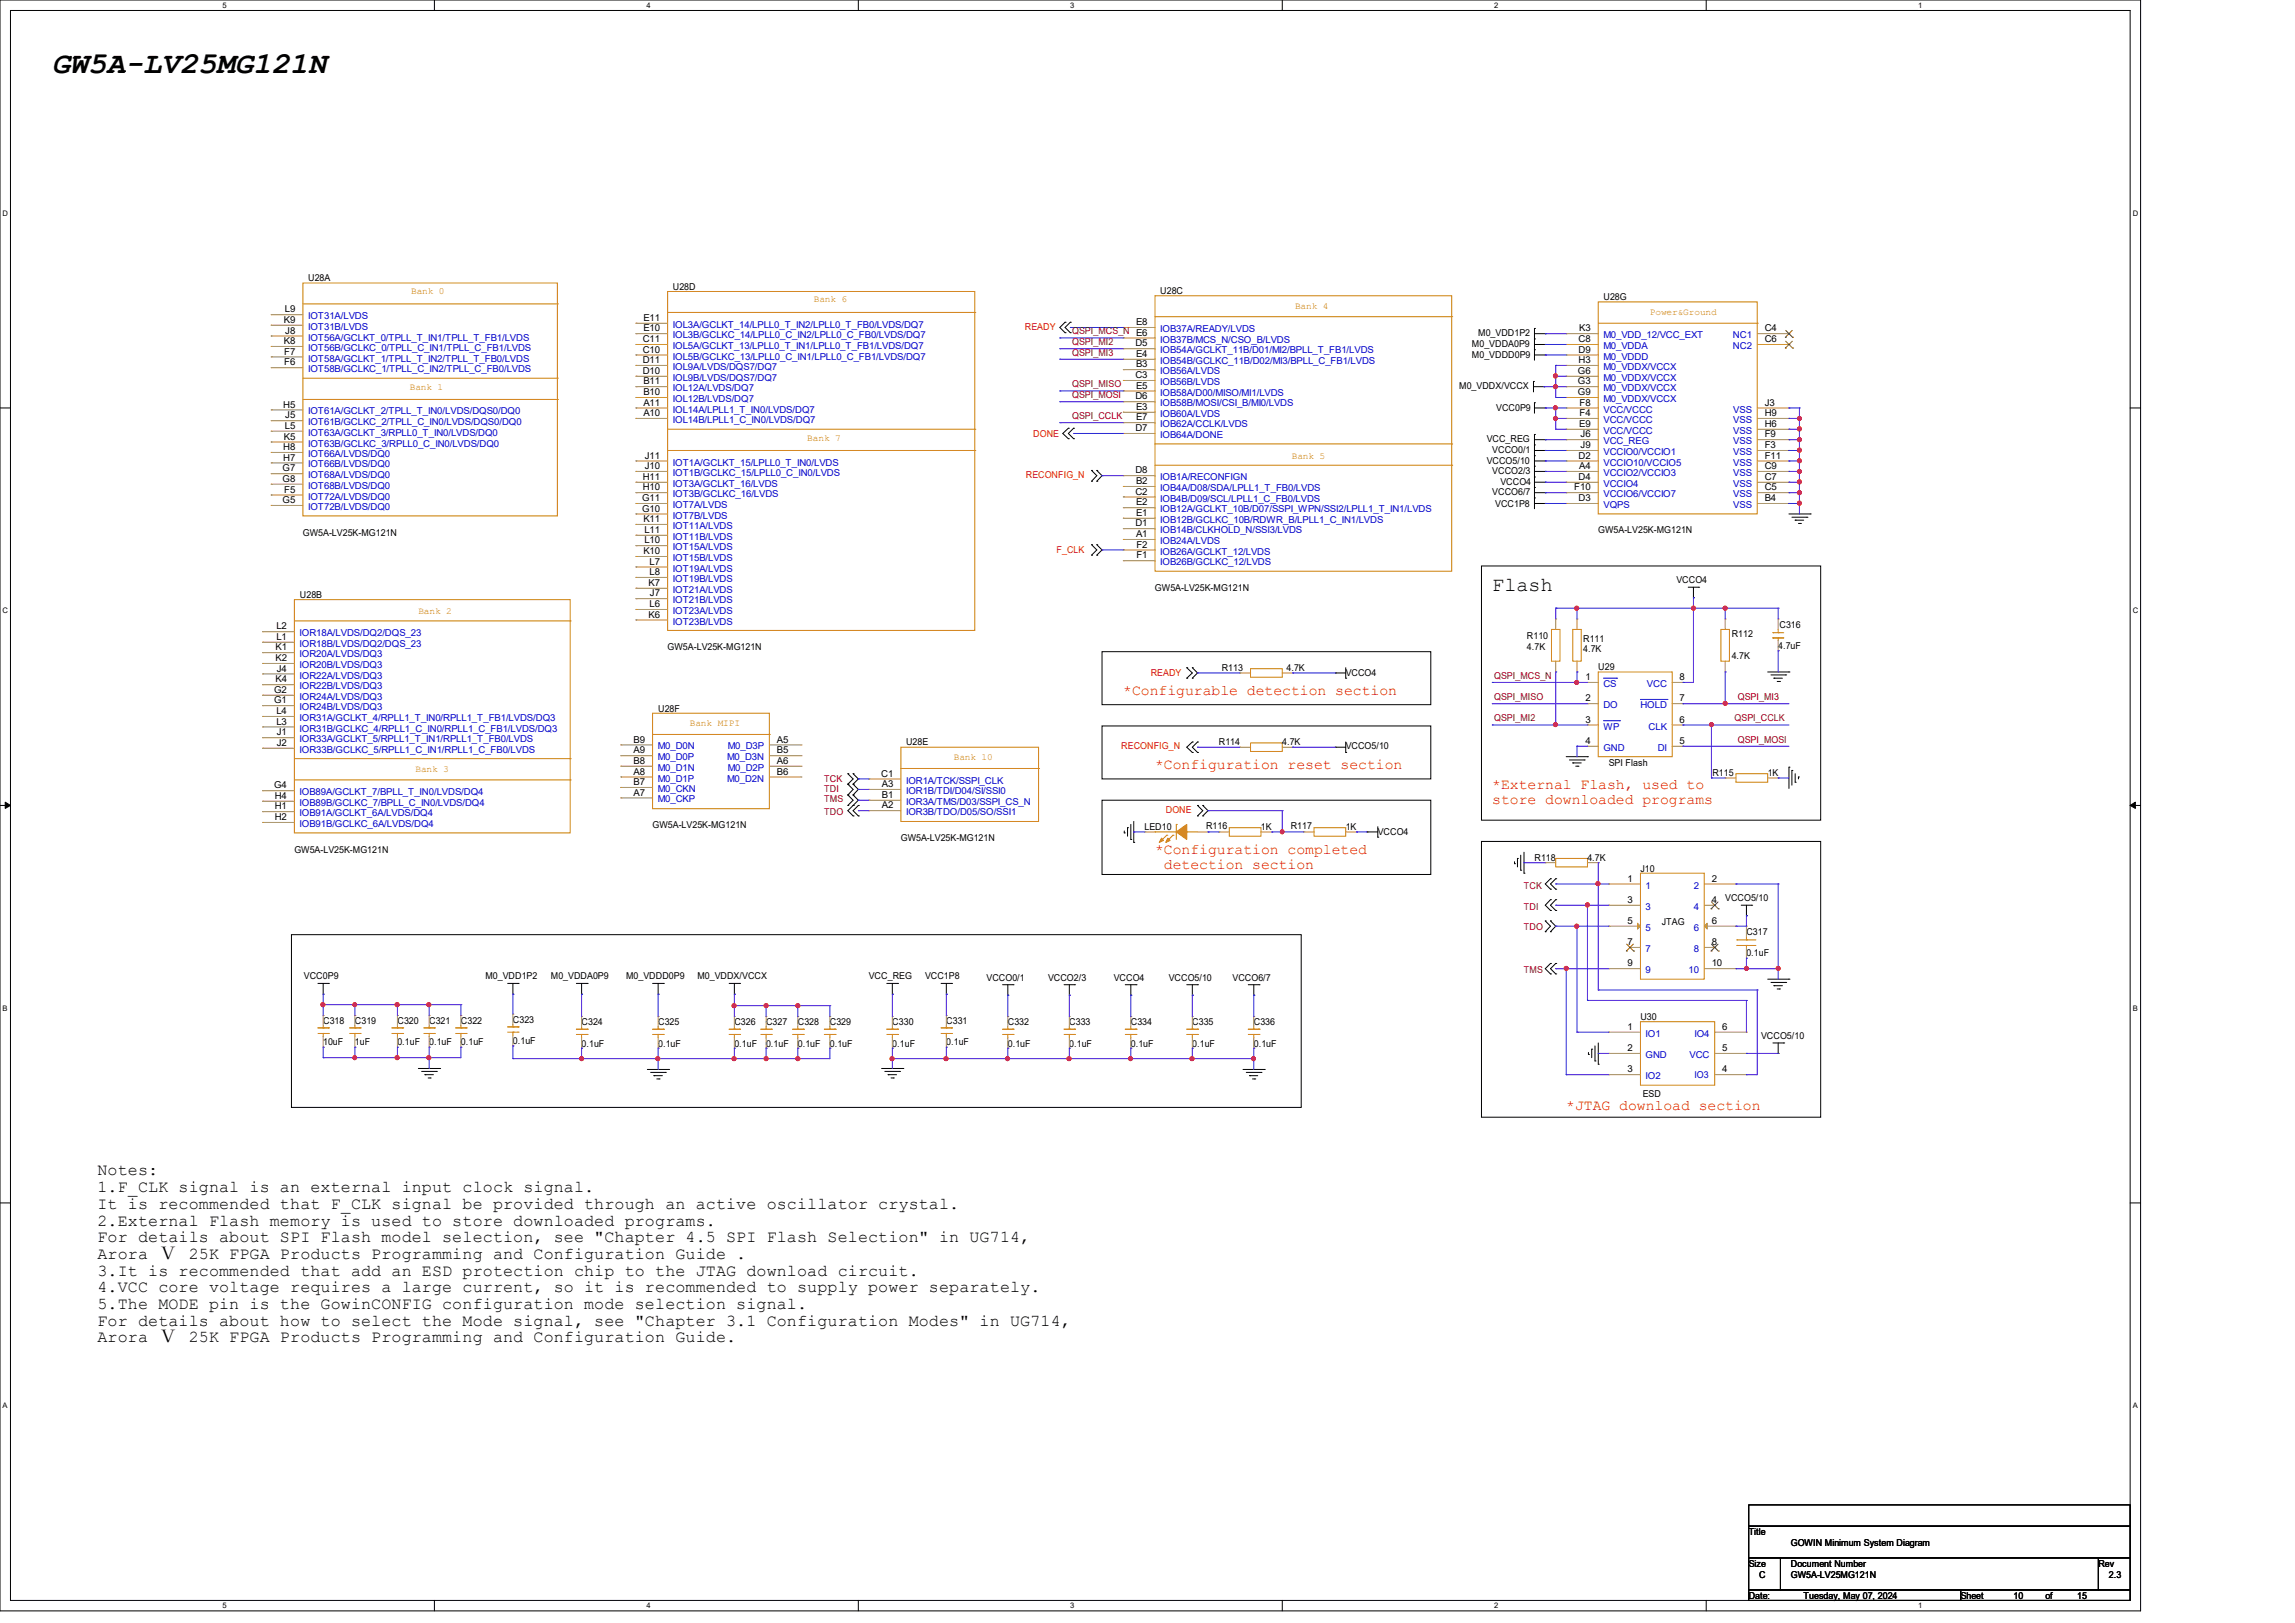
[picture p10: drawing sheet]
<svg xmlns="http://www.w3.org/2000/svg" width="297mm" height="210mm" viewBox="0 0 297 210" stroke-linecap="round" stroke-linejoin="round" font-family="sans-serif">
<defs><g id="words">
<text font-size="3.9" x="6.7" y="9.5">GW5A-LV25MG121N</text>
<text font-size="2.6" x="193.1" y="76.4">Flash</text>
<g font-size="2.2">
<text x="12.6" y="152.1">Notes:</text>
<text x="12.6" y="154.3">1.F_CLK signal is an external input clock signal.</text>
<text x="12.6" y="156.4">It is recommended that F_CLK signal be provided through an active oscillator crystal.</text>
<text x="12.6" y="158.6">2.External Flash memory is used to store downloaded programs.</text>
<text x="12.6" y="160.7">For details about SPI Flash model selection, see &quot;Chapter 4.5 SPI Flash Selection&quot; in UG714,</text>
<text x="12.6" y="162.9">Arora Ⅴ 25K FPGA Products Programming and Configuration Guide .</text>
<text x="12.6" y="165.1">3.It is recommended that add an ESD protection chip to the JTAG download circuit.</text>
<text x="12.6" y="167.2">4.VCC core voltage requires a large current, so it is recommended to supply power separately.</text>
<text x="12.6" y="169.4">5.The MODE pin is the GowinCONFIG configuration mode selection signal.</text>
<text x="12.6" y="171.5">For details about how to select the Mode signal, see &quot;Chapter 3.1 Configuration Modes&quot; in UG714,</text>
<text x="12.6" y="173.7">Arora Ⅴ 25K FPGA Products Programming and Configuration Guide.</text>
</g>
<g font-size="1.9" fill="#f00">
<text x="145.4" y="89.9">*Configurable detection section</text>
<text x="149.5" y="99.5">*Configuration reset section</text>
<text x="193.1" y="102.2">*External Flash, used to</text>
<text x="193.1" y="104.1">store downloaded programs</text>
<text x="149.5" y="110.5">*Configuration completed</text>
<text x="150.6" y="112.4">detection section</text>
<text x="202.7" y="143.7">*JTAG download section</text>
</g>
<g font-size="1.2">
<text x="36.7" y="41.8">K9</text>
<text x="36.9" y="40.4">L9</text>
<text x="39.9" y="36.4">U28A</text>
<text x="83.3" y="41.5">E11</text>
<text x="87.1" y="37.5">U28D</text>
<text x="150.2" y="38">U28C</text>
<text x="207.5" y="38.9">U28G</text>
<text x="36.7" y="44.5">K8</text>
<text x="36.8" y="45.9">F7</text>
<text x="36.8" y="47.3">F6</text>
<text x="36.9" y="43.2">J8</text>
<text x="83.2" y="44.3">C11</text>
<text x="83.2" y="45.6">C10</text>
<text x="83.2" y="47">D11</text>
<text x="83.3" y="42.9">E10</text>
<text x="146.9" y="44.8">D5</text>
<text x="147" y="42.1">E8</text>
<text x="147" y="46.2">E4</text>
<text x="147" y="47.5">B3</text>
<text x="190.5" y="44.9">M0_VDDA0P9</text>
<text x="190.5" y="46.3">M0_VDDD0P9</text>
<text x="191.3" y="43.5">M0_VDD1P2</text>
<text x="204.3" y="44.3">C8</text>
<text x="204.3" y="45.6">D9</text>
<text x="204.3" y="47">H3</text>
<text x="204.4" y="42.9">K3</text>
<text x="228.4" y="42.9">C4</text>
<text x="228.4" y="44.3">C6</text>
<text x="36.7" y="52.7">H5</text>
<text x="83.2" y="48.4">D10</text>
<text x="83.3" y="49.7">B11</text>
<text x="83.3" y="51.1">B10</text>
<text x="83.3" y="52.5">A11</text>
<text x="83.3" y="53.8">A10</text>
<text x="146.9" y="48.9">C3</text>
<text x="146.9" y="51.7">D6</text>
<text x="147" y="50.3">E5</text>
<text x="147" y="53">E3</text>
<text x="188.8" y="50.4">M0_VDDX/VCCX</text>
<text x="193.6" y="53.1">VCC0P9</text>
<text x="204.2" y="48.4">G6</text>
<text x="204.2" y="49.7">G3</text>
<text x="204.2" y="51.1">G9</text>
<text x="204.4" y="52.5">F8</text>
<text x="204.4" y="53.8">F4</text>
<text x="228.4" y="53.8">H9</text>
<text x="228.4" y="52.5">J3</text>
<text x="36.7" y="58.2">H8</text>
<text x="36.7" y="59.6">H7</text>
<text x="36.7" y="56.9">K5</text>
<text x="36.9" y="55.5">L5</text>
<text x="36.9" y="54.1">J5</text>
<text x="83.4" y="59.4">J11</text>
<text x="146.9" y="55.8">D7</text>
<text x="147" y="54.4">E7</text>
<text x="192.4" y="57.2">VCC_REG</text>
<text x="192.4" y="60">VCCO5/10</text>
<text x="193.1" y="58.6">VCCO0/1</text>
<text x="204.3" y="59.4">D2</text>
<text x="204.4" y="55.2">E9</text>
<text x="204.5" y="56.6">J6</text>
<text x="204.5" y="58">J9</text>
<text x="228.4" y="59.4">F11</text>
<text x="228.4" y="58">F3</text>
<text x="228.4" y="56.6">F9</text>
<text x="228.4" y="55.2">H6</text>
<text x="36.6" y="61">G7</text>
<text x="36.6" y="62.4">G8</text>
<text x="36.6" y="65.1">G5</text>
<text x="36.8" y="63.8">F5</text>
<text x="83.1" y="64.9">G11</text>
<text x="83.2" y="62.1">H11</text>
<text x="83.2" y="63.5">H10</text>
<text x="83.4" y="60.7">J10</text>
<text x="146.9" y="61.3">D8</text>
<text x="146.9" y="64">C2</text>
<text x="147" y="62.7">B2</text>
<text x="147" y="65.4">E2</text>
<text x="193.1" y="61.3">VCCO2/3</text>
<text x="193.1" y="64.1">VCCO6/7</text>
<text x="193.5" y="65.6">VCC1P8</text>
<text x="194.2" y="62.7">VCCO4</text>
<text x="203.7" y="63.5">F10</text>
<text x="204.3" y="62.1">D4</text>
<text x="204.3" y="64.9">D3</text>
<text x="204.4" y="60.7">A4</text>
<text x="228.4" y="64.9">B4</text>
<text x="228.4" y="63.5">C5</text>
<text x="228.4" y="62.1">C7</text>
<text x="228.4" y="60.7">C9</text>
<text x="39.2" y="69.3">GW5A-LV25K-MG121N</text>
<text x="83.1" y="66.2">G10</text>
<text x="83.3" y="67.6">K11</text>
<text x="83.3" y="71.7">K10</text>
<text x="83.4" y="69">L11</text>
<text x="83.4" y="70.3">L10</text>
<text x="146.9" y="68.1">D1</text>
<text x="147" y="66.8">E1</text>
<text x="147" y="69.5">A1</text>
<text x="147.1" y="70.9">F2</text>
<text x="206.8" y="69">GW5A-LV25K-MG121N</text>
<text x="38.8" y="77.4">U28B</text>
<text x="83.9" y="75.8">K7</text>
<text x="84.1" y="73.1">L7</text>
<text x="84.1" y="74.4">L8</text>
<text x="84.1" y="77.2">J7</text>
<text x="147.1" y="72.3">F1</text>
<text x="149.5" y="76.4">GW5A-LV25K-MG121N</text>
<text x="217" y="75.5">VCCO4</text>
<text x="35.8" y="81.4">L2</text>
<text x="35.8" y="82.8">L1</text>
<text x="83.9" y="79.9">K6</text>
<text x="84.1" y="78.6">L6</text>
<text x="197.6" y="82.7">R110</text>
<text x="204.9" y="83">R111</text>
<text x="224.1" y="82.5">R112</text>
<text x="230.1" y="84">4.7uF</text>
<text x="230.3" y="81.2">C316</text>
<text x="35.5" y="89.7">G2</text>
<text x="35.6" y="84.2">K1</text>
<text x="35.6" y="85.6">K2</text>
<text x="35.6" y="88.3">K4</text>
<text x="35.8" y="86.9">J4</text>
<text x="86.4" y="84.1">GW5A-LV25K-MG121N</text>
<text x="158.1" y="86.9">R113</text>
<text x="166.5" y="86.9">4.7K</text>
<text x="174.2" y="87.4">VCCO4</text>
<text x="197.6" y="84.1">4.7K</text>
<text x="204.9" y="84.4">4.7K</text>
<text x="205.2" y="88">1</text>
<text x="206.8" y="86.7">U29</text>
<text x="217.4" y="88">8</text>
<text x="224.1" y="85.2">4.7K</text>
<text x="35.5" y="91">G1</text>
<text x="35.8" y="92.4">L4</text>
<text x="35.8" y="93.8">L3</text>
<text x="35.8" y="95.2">J1</text>
<text x="85.2" y="92.1">U28F</text>
<text x="205.2" y="90.8">2</text>
<text x="205.2" y="93.5">3</text>
<text x="217.4" y="93.5">6</text>
<text x="217.4" y="90.8">7</text>
<text x="35.8" y="96.5">J2</text>
<text x="82" y="101.6">B7</text>
<text x="82" y="96.1">B9</text>
<text x="82" y="97.5">A9</text>
<text x="82" y="98.8">B8</text>
<text x="82" y="100.2">A8</text>
<text x="100.5" y="100.2">B6</text>
<text x="100.5" y="98.8">A6</text>
<text x="100.5" y="97.5">B5</text>
<text x="100.5" y="96.1">A5</text>
<text x="114" y="100.5">C1</text>
<text x="114.1" y="101.9">A3</text>
<text x="117.3" y="96.4">U28E</text>
<text x="157.7" y="96.4">R114</text>
<text x="165.9" y="96.4">4.7K</text>
<text x="174.2" y="97">VCCO5/10</text>
<text x="205.2" y="96.3">4</text>
<text x="208.2" y="99.1">SPI Flash</text>
<text x="217.4" y="96.3">5</text>
<text x="221.6" y="100.4">R115</text>
<text x="228.8" y="100.4">1K</text>
<text x="35.5" y="102">G4</text>
<text x="35.6" y="103.4">H4</text>
<text x="35.6" y="104.7">H1</text>
<text x="35.6" y="106.1">H2</text>
<text x="82" y="103">A7</text>
<text x="84.5" y="107.1">GW5A-LV25K-MG121N</text>
<text x="114.1" y="103.2">B1</text>
<text x="114.1" y="104.6">A2</text>
<text x="148.1" y="107.4">LED10</text>
<text x="156.1" y="107.3">R116</text>
<text x="163.2" y="107.4">1K</text>
<text x="167" y="107.3">R117</text>
<text x="174.2" y="107.4">1K</text>
<text x="178.3" y="108">VCCO4</text>
<text x="38.1" y="110.3">GW5A-LV25K-MG121N</text>
<text x="116.6" y="108.8">GW5A-LV25K-MG121N</text>
<text x="198.6" y="111.4">R118</text>
<text x="205.4" y="111.4">4.7K</text>
<text x="212.3" y="112.8">J10</text>
<text x="210.6" y="114.1">1</text>
<text x="210.6" y="116.8">3</text>
<text x="210.6" y="119.5">5</text>
<text x="215" y="119.6">JTAG</text>
<text x="221.5" y="114.1">2</text>
<text x="221.5" y="116.8">4</text>
<text x="221.5" y="119.5">6</text>
<text x="223.3" y="116.6">VCCO5/10</text>
<text x="210.6" y="122.3">7</text>
<text x="210.6" y="125.1">9</text>
<text x="221.5" y="122.3">8</text>
<text x="221.5" y="125.1">10</text>
<text x="226" y="121">C317</text>
<text x="226" y="123.7">0.1uF</text>
<text x="39.3" y="126.7">VCC0P9</text>
<text x="62.8" y="126.7">M0_VDD1P2</text>
<text x="71.3" y="126.7">M0_VDDA0P9</text>
<text x="81" y="126.7">M0_VDDD0P9</text>
<text x="90.3" y="126.7">M0_VDDX/VCCX</text>
<text x="112.4" y="126.7">VCC_REG</text>
<text x="119.7" y="126.7">VCC1P8</text>
<text x="127.7" y="126.9">VCCO0/1</text>
<text x="135.6" y="126.9">VCCO2/3</text>
<text x="144.1" y="126.9">VCCO4</text>
<text x="151.3" y="126.9">VCCO5/10</text>
<text x="159.5" y="126.9">VCCO6/7</text>
<text x="212.3" y="132">U30</text>
<text x="41.8" y="132.5">C318</text>
<text x="41.8" y="135.3">10uF</text>
<text x="45.9" y="132.5">C319</text>
<text x="45.9" y="135.3">1uF</text>
<text x="51.4" y="132.5">C320</text>
<text x="51.4" y="135.3">0.1uF</text>
<text x="55.5" y="132.5">C321</text>
<text x="55.5" y="135.3">0.1uF</text>
<text x="59.6" y="132.5">C322</text>
<text x="59.6" y="135.3">0.1uF</text>
<text x="66.4" y="132.4">C323</text>
<text x="66.4" y="135.1">0.1uF</text>
<text x="75.3" y="132.7">C324</text>
<text x="75.3" y="135.4">0.1uF</text>
<text x="85.2" y="132.7">C325</text>
<text x="85.2" y="135.4">0.1uF</text>
<text x="95" y="132.7">C326</text>
<text x="95" y="135.4">0.1uF</text>
<text x="99.1" y="132.7">C327</text>
<text x="99.1" y="135.4">0.1uF</text>
<text x="103.2" y="132.7">C328</text>
<text x="103.2" y="135.4">0.1uF</text>
<text x="107.4" y="132.7">C329</text>
<text x="107.4" y="135.4">0.1uF</text>
<text x="115.5" y="132.7">C330</text>
<text x="115.5" y="135.4">0.1uF</text>
<text x="122.5" y="132.5">C331</text>
<text x="122.5" y="135.3">0.1uF</text>
<text x="130.4" y="132.7">C332</text>
<text x="130.4" y="135.4">0.1uF</text>
<text x="138.4" y="132.7">C333</text>
<text x="138.4" y="135.4">0.1uF</text>
<text x="146.3" y="132.7">C334</text>
<text x="146.3" y="135.4">0.1uF</text>
<text x="154.3" y="132.7">C335</text>
<text x="154.3" y="135.4">0.1uF</text>
<text x="162.3" y="132.7">C336</text>
<text x="162.3" y="135.4">0.1uF</text>
<text x="210.6" y="136">2</text>
<text x="210.6" y="133.3">1</text>
<text x="222.9" y="136">5</text>
<text x="222.9" y="133.3">6</text>
<text x="227.9" y="134.4">VCCO5/10</text>
<text x="210.6" y="138.8">3</text>
<text x="212.6" y="142">ESD</text>
<text x="222.9" y="138.8">4</text>
<text x="226.3" y="198.6">Title</text>
<text x="226.3" y="202.7">Size</text>
<text x="231.8" y="200">GOWIN Minimum System Diagram</text>
<text x="231.8" y="202.7">Document Number</text>
<text x="271.6" y="202.7">Rev</text>
<text x="226.3" y="206.9">Date:</text>
<text x="227.7" y="204.1">C</text>
<text x="231.8" y="204.1">GW5A-LV25MG121N</text>
<text x="233.4" y="206.9">Tuesday, May 07, 2024</text>
<text x="253.7" y="206.9">Sheet</text>
<text x="260.6" y="206.9">10</text>
<text x="264.7" y="206.9">of</text>
<text x="268.8" y="206.9">15</text>
<text x="272.9" y="204.1">2.3</text>
</g>
<g font-size="1.2" fill="#00c">
<text x="39.9" y="41.3">IOT31A/LVDS</text>
<text x="39.9" y="42.7">IOT31B/LVDS</text>
<text x="39.9" y="44.1">IOT56A/GCLKT_0/TPLL_T_IN1/TPLL_T_FB1/LVDS</text>
<text x="39.9" y="45.4">IOT56B/GCLKC_0/TPLL_C_IN1/TPLL_C_FB1/LVDS</text>
<text x="39.9" y="46.8">IOT58A/GCLKT_1/TPLL_T_IN2/TPLL_T_FB0/LVDS</text>
<text x="87.1" y="42.4">IOL3A/GCLKT_14/LPLL0_T_IN2/LPLL0_T_FB0/LVDS/DQ7</text>
<text x="87.1" y="43.8">IOL3B/GCLKC_14/LPLL0_C_IN2/LPLL0_C_FB0/LVDS/DQ7</text>
<text x="87.1" y="45.2">IOL5A/GCLKT_13/LPLL0_T_IN1/LPLL0_T_FB1/LVDS/DQ7</text>
<text x="87.1" y="46.5">IOL5B/GCLKC_13/LPLL0_C_IN1/LPLL0_C_FB1/LVDS/DQ7</text>
<text x="87.1" y="47.9">IOL9A/LVDS/DQS7/DQ7</text>
<text x="150.2" y="43">IOB37A/READY/LVDS</text>
<text x="150.2" y="44.3">IOB37B/MCS_N/CSO_B/LVDS</text>
<text x="150.2" y="45.7">IOB54A/GCLKT_11B/D01/MI2/BPLL_T_FB1/LVDS</text>
<text x="150.2" y="47.1">IOB54B/GCLKC_11B/D02/MI3/BPLL_C_FB1/LVDS</text>
<text x="207.5" y="43.8">M0_VDD_12/VCC_EXT</text>
<text x="207.5" y="45.2">M0_VDDA</text>
<text x="207.5" y="46.5">M0_VDDD</text>
<text x="207.5" y="47.9">M0_VDDX/VCCX</text>
<text x="224.3" y="43.8">NC1</text>
<text x="224.3" y="45.2">NC2</text>
<text x="39.9" y="48.2">IOT58B/GCLKC_1/TPLL_C_IN2/TPLL_C_FB0/LVDS</text>
<text x="39.9" y="53.6">IOT61A/GCLKT_2/TPLL_T_IN0/LVDS/DQS0/DQ0</text>
<text x="87.1" y="49.3">IOL9B/LVDS/DQS7/DQ7</text>
<text x="87.1" y="50.6">IOL12A/LVDS/DQ7</text>
<text x="87.1" y="52">IOL12B/LVDS/DQ7</text>
<text x="87.1" y="53.4">IOL14A/LPLL1_T_IN0/LVDS/DQ7</text>
<text x="150.2" y="48.4">IOB56A/LVDS</text>
<text x="150.2" y="49.8">IOB56B/LVDS</text>
<text x="150.2" y="51.2">IOB58A/D00/MISO/MI1/LVDS</text>
<text x="150.2" y="52.6">IOB58B/MOSI/CSI_B/MI0/LVDS</text>
<text x="150.2" y="53.9">IOB60A/LVDS</text>
<text x="207.5" y="49.3">M0_VDDX/VCCX</text>
<text x="207.5" y="50.6">M0_VDDX/VCCX</text>
<text x="207.5" y="52">M0_VDDX/VCCX</text>
<text x="207.5" y="53.4">VCC/VCCC</text>
<text x="224.3" y="53.4">VSS</text>
<text x="39.9" y="55">IOT61B/GCLKC_2/TPLL_C_IN0/LVDS/DQS0/DQ0</text>
<text x="39.9" y="56.4">IOT63A/GCLKT_3/RPLL0_T_IN0/LVDS/DQ0</text>
<text x="39.9" y="57.8">IOT63B/GCLKC_3/RPLL0_C_IN0/LVDS/DQ0</text>
<text x="39.9" y="59.1">IOT66A/LVDS/DQ0</text>
<text x="87.1" y="54.7">IOL14B/LPLL1_C_IN0/LVDS/DQ7</text>
<text x="150.2" y="55.3">IOB62A/CCLK/LVDS</text>
<text x="150.2" y="56.7">IOB64A/DONE</text>
<text x="207.5" y="54.7">VCC/VCCC</text>
<text x="207.5" y="56.1">VCC/VCCC</text>
<text x="207.5" y="57.5">VCC_REG</text>
<text x="207.5" y="58.9">VCCIO0/VCCIO1</text>
<text x="224.3" y="58.9">VSS</text>
<text x="224.3" y="57.5">VSS</text>
<text x="224.3" y="56.1">VSS</text>
<text x="224.3" y="54.7">VSS</text>
<text x="39.9" y="60.5">IOT66B/LVDS/DQ0</text>
<text x="39.9" y="61.9">IOT68A/LVDS/DQ0</text>
<text x="39.9" y="63.2">IOT68B/LVDS/DQ0</text>
<text x="39.9" y="64.6">IOT72A/LVDS/DQ0</text>
<text x="39.9" y="66">IOT72B/LVDS/DQ0</text>
<text x="87.1" y="60.2">IOT1A/GCLKT_15/LPLL0_T_IN0/LVDS</text>
<text x="87.1" y="61.6">IOT1B/GCLKC_15/LPLL0_C_IN0/LVDS</text>
<text x="87.1" y="63">IOT3A/GCLKT_16/LVDS</text>
<text x="87.1" y="64.3">IOT3B/GCLKC_16/LVDS</text>
<text x="87.1" y="65.7">IOT7A/LVDS</text>
<text x="150.2" y="62.1">IOB1A/RECONFIGN</text>
<text x="150.2" y="63.5">IOB4A/D08/SDA/LPLL1_T_FB0/LVDS</text>
<text x="150.2" y="64.9">IOB4B/D09/SCL/LPLL1_C_FB0/LVDS</text>
<text x="207.5" y="60.2">VCCIO10/VCCIO5</text>
<text x="207.5" y="61.6">VCCIO2/VCCIO3</text>
<text x="207.5" y="63">VCCIO4</text>
<text x="207.5" y="64.3">VCCIO6/VCCIO7</text>
<text x="207.5" y="65.7">VQPS</text>
<text x="224.3" y="65.7">VSS</text>
<text x="224.3" y="64.3">VSS</text>
<text x="224.3" y="63">VSS</text>
<text x="224.3" y="61.6">VSS</text>
<text x="224.3" y="60.2">VSS</text>
<text x="87.1" y="67.1">IOT7B/LVDS</text>
<text x="87.1" y="68.5">IOT11A/LVDS</text>
<text x="87.1" y="69.8">IOT11B/LVDS</text>
<text x="87.1" y="71.2">IOT15A/LVDS</text>
<text x="150.2" y="66.3">IOB12A/GCLKT_10B/D07/SSPI_WPN/SSI2/LPLL1_T_IN1/LVDS</text>
<text x="150.2" y="67.6">IOB12B/GCLKC_10B/RDWR_B/LPLL1_C_IN1/LVDS</text>
<text x="150.2" y="69">IOB14B/CLKHOLD_N/SSI3/LVDS</text>
<text x="150.2" y="70.4">IOB24A/LVDS</text>
<text x="150.2" y="71.8">IOB26A/GCLKT_12/LVDS</text>
<text x="87.1" y="72.6">IOT15B/LVDS</text>
<text x="87.1" y="74">IOT19A/LVDS</text>
<text x="87.1" y="75.3">IOT19B/LVDS</text>
<text x="87.1" y="76.7">IOT21A/LVDS</text>
<text x="150.2" y="73.2">IOB26B/GCLKC_12/LVDS</text>
<text x="38.8" y="82.3">IOR18A/LVDS/DQ2/DQS_23</text>
<text x="38.8" y="83.7">IOR18B/LVDS/DQ2/DQS_23</text>
<text x="87.1" y="78.1">IOT21B/LVDS</text>
<text x="87.1" y="79.5">IOT23A/LVDS</text>
<text x="87.1" y="80.8">IOT23B/LVDS</text>
<text x="38.8" y="85">IOR20A/LVDS/DQ3</text>
<text x="38.8" y="86.4">IOR20B/LVDS/DQ3</text>
<text x="38.8" y="87.8">IOR22A/LVDS/DQ3</text>
<text x="38.8" y="89.2">IOR22B/LVDS/DQ3</text>
<text x="207.5" y="88.9">CS</text>
<text x="213.1" y="88.9">VCC</text>
<text x="38.8" y="90.6">IOR24A/LVDS/DQ3</text>
<text x="38.8" y="91.9">IOR24B/LVDS/DQ3</text>
<text x="38.8" y="93.3">IOR31A/GCLKT_4/RPLL1_T_IN0/RPLL1_T_FB1/LVDS/DQ3</text>
<text x="38.8" y="94.7">IOR31B/GCLKC_4/RPLL1_C_IN0/RPLL1_C_FB1/LVDS/DQ3</text>
<text x="207.5" y="91.7">DO</text>
<text x="207.5" y="94.4">WP</text>
<text x="212.3" y="91.7">HOLD</text>
<text x="213.4" y="94.4">CLK</text>
<text x="38.8" y="96.1">IOR33A/GCLKT_5/RPLL1_T_IN1/RPLL1_T_FB0/LVDS</text>
<text x="38.8" y="97.4">IOR33B/GCLKC_5/RPLL1_C_IN1/RPLL1_C_FB0/LVDS</text>
<text x="85.1" y="97">M0_D0N</text>
<text x="85.1" y="98.4">M0_D0P</text>
<text x="85.1" y="99.7">M0_D1N</text>
<text x="85.1" y="101.1">M0_D1P</text>
<text x="94.1" y="101.1">M0_D2N</text>
<text x="94.1" y="98.4">M0_D3N</text>
<text x="94.2" y="99.7">M0_D2P</text>
<text x="94.2" y="97">M0_D3P</text>
<text x="117.3" y="101.4">IOR1A/TCK/SSPI_CLK</text>
<text x="207.5" y="97.2">GND</text>
<text x="214.5" y="97.2">DI</text>
<text x="38.8" y="102.9">IOB89A/GCLKT_7/BPLL_T_IN0/LVDS/DQ4</text>
<text x="38.8" y="104.3">IOB89B/GCLKC_7/BPLL_C_IN0/LVDS/DQ4</text>
<text x="38.8" y="105.6">IOB91A/GCLKT_6A/LVDS/DQ4</text>
<text x="38.8" y="107">IOB91B/GCLKC_6A/LVDS/DQ4</text>
<text x="85.1" y="102.5">M0_CKN</text>
<text x="85.1" y="103.8">M0_CKP</text>
<text x="117.3" y="102.7">IOR1B/TDI/D04/SI/SSI0</text>
<text x="117.3" y="104.1">IOR3A/TMS/D03/SSPI_CS_N</text>
<text x="117.3" y="105.5">IOR3B/TDO/D05/SO/SSI1</text>
<text x="213" y="115">1</text>
<text x="213" y="117.7">3</text>
<text x="219.2" y="115">2</text>
<text x="219.2" y="117.7">4</text>
<text x="213" y="120.4">5</text>
<text x="213" y="123.2">7</text>
<text x="213" y="125.9">9</text>
<text x="218.5" y="125.9">10</text>
<text x="219.2" y="120.4">6</text>
<text x="219.2" y="123.2">8</text>
<text x="213" y="136.9">GND</text>
<text x="213" y="134.2">IO1</text>
<text x="218.6" y="136.9">VCC</text>
<text x="219.3" y="134.2">IO4</text>
<text x="213" y="139.7">IO2</text>
<text x="219.3" y="139.5">IO3</text>
</g>
<g font-size="1.2" fill="#cc8006">
<text x="53.2" y="38">Bank 0</text>
<text x="105.3" y="39.1">Bank 6</text>
<text x="167.6" y="40">Bank 4</text>
<text x="213.5" y="40.8">Power&amp;Ground</text>
<text x="53" y="50.5">Bank 1</text>
<text x="104.5" y="57.1">Bank 7</text>
<text x="167.2" y="59.4">Bank 5</text>
<text x="54.1" y="79.5">Bank 2</text>
<text x="89.3" y="94">Bank MIPI</text>
<text x="53.8" y="99.9">Bank 3</text>
<text x="123.4" y="98.4">Bank 10</text>
</g>
<g font-size="1.2" fill="#f00">
<text x="132.6" y="42.7">READY</text>
<text x="133.7" y="56.6">DONE</text>
<text x="132.8" y="61.9">RECONFIG_N</text>
<text x="136.7" y="71.5">F_CLK</text>
<text x="148.9" y="87.4">READY</text>
<text x="145.1" y="97">RECONFIG_N</text>
<text x="150.9" y="105.2">DONE</text>
</g>
<g font-size="1.2" fill="#800000">
<text x="138.8" y="43.3">QSPI_MCS_N E6</text>
<text x="138.8" y="44.7">QSPI_MI2</text>
<text x="138.8" y="46">QSPI_MI3</text>
<text x="138.8" y="50.1">QSPI_MISO</text>
<text x="138.8" y="51.5">QSPI_MOSI</text>
<text x="138.8" y="54.2">QSPI_CCLK</text>
<text x="193.4" y="87.8">QSPI_MCS_N</text>
<text x="193.4" y="90.6">QSPI_MISO</text>
<text x="193.4" y="93.3">QSPI_MI2</text>
<text x="224.5" y="93.3">QSPI_CCLK</text>
<text x="224.9" y="90.6">QSPI_MI3</text>
<text x="106.7" y="101.1">TCK</text>
<text x="224.9" y="96.1">QSPI_MOSI</text>
<text x="106.7" y="102.5">TDI</text>
<text x="106.7" y="103.8">TMS</text>
<text x="106.7" y="105.5">TDO</text>
<text x="197.2" y="115">TCK</text>
<text x="197.2" y="117.7">TDI</text>
<text x="197.2" y="120.3">TDO</text>
<text x="197.2" y="125.9">TMS</text>
</g>
<g font-size="1">
<text x="28.8" y="1">5</text>
<text x="83.7" y="1">4</text>
<text x="138.5" y="1">3</text>
<text x="193.4" y="1">2</text>
<text x="248.2" y="1">1</text>
<text x=".3" y="27.9">D</text>
<text x="276" y="27.9">D</text>
<text x=".3" y="79.4">C</text>
<text x="276" y="79.4">C</text>
<text x=".3" y="130.8">B</text>
<text x="276" y="130.8">B</text>
<text x=".3" y="182.2">A</text>
<text x="276" y="182.2">A</text>
<text x="28.8" y="208.1">5</text>
<text x="83.7" y="208.1">4</text>
<text x="138.5" y="208.1">3</text>
<text x="193.4" y="208.1">2</text>
<text x="248.2" y="208.1">1</text>
</g>
</g></defs>
<path d="M0 0h277v208.4h-277zM1.4 1.4h274.3v205.7h-274.3z" fill="none" stroke="#000" stroke-width=".13"/>
<g fill="#fff">
<path d="M28.8 .1h.5v1.1h-.5z"/>
<path d="M28.8 207.2h.5v1.1h-.5z"/>
</g>
<path d="M56.2 0v1.4M56.2 207.1v1.3" fill="none" stroke="#000" stroke-width=".13"/>
<g fill="#fff">
<path d="M83.7 .1h.5v1.1h-.5z"/>
<path d="M83.7 207.2h.5v1.1h-.5z"/>
</g>
<path d="M111.1 0v1.4M111.1 207.1v1.3" fill="none" stroke="#000" stroke-width=".13"/>
<g fill="#fff">
<path d="M138.5 .1h.6v1.1h-.6z"/>
<path d="M138.5 207.2h.6v1.1h-.6z"/>
</g>
<path d="M165.9 0v1.4M165.9 207.1v1.3" fill="none" stroke="#000" stroke-width=".13"/>
<g fill="#fff">
<path d="M193.4 .1h.5v1.1h-.5z"/>
<path d="M193.4 207.2h.5v1.1h-.5z"/>
</g>
<path d="M220.8 0v1.4M220.8 207.1v1.3" fill="none" stroke="#000" stroke-width=".13"/>
<g fill="#fff">
<path d="M248.2 .1h.6v1.1h-.6z"/>
<path d="M248.2 207.2h.6v1.1h-.6z"/>
<path d="M.3 27.1h.8v1.1h-.8z"/>
<path d="M276 27.1h.7v1.1h-.7z"/>
<path d="M.3 78.5h.8v1.1h-.8z"/>
<path d="M276 78.5h.7v1.1h-.7z"/>
</g>
<path d="M0 52.8h1.4M275.7 52.8h1.3" fill="none" stroke="#000" stroke-width=".13"/>
<g fill="#fff">
<path d="M.3 129.9h.7v1.1h-.7z"/>
<path d="M276 129.9h.6v1.1h-.6z"/>
</g>
<path d="M0 104.2h1.4M275.7 104.2h1.3" fill="none" stroke="#000" stroke-width=".13"/>
<path d="M.7 103.8l.7 .4-.7 .4zM275.7 104.2l.7-.4v.8z" fill="#000" stroke="#000" stroke-width=".13"/>
<g fill="#fff">
<path d="M.3 181.4h.7v1.1h-.7z"/>
<path d="M276 181.4h.6v1.1h-.6z"/>
</g>
<g fill="none" stroke="#000" stroke-width=".13">
<path d="M137.8 41.7h.1M137.8 43.1h.1M137.8 41.7l-.6 .7 .6 .7M138.3 55.4h.1M138.3 56.8h.1M138.3 55.4l-.8 .7 .8 .7M138.5 41.7h.1M138.5 43.1h.1M138.5 41.7l-.7 .7 .7 .7M138.9 55.4h.1M138.9 56.8h.1M138.9 55.4l-.6 .7 .6 .7"/>
<path d="M198.5 49.4h.1M198.5 50h1.3M198.5 49.4v1.3M198.6 42.5h.1M198.6 43.9h.1M198.6 45.3h.1M198.6 52.1h.1M198.6 56.2h.1M198.6 57.6h.1M198.6 59h.1M198.6 43.2h1.4M198.6 42.5v4.1"/>
<path d="M198.6 52.1v1.4M198.6 56.2v9.6M198.6 44.6h1.4M198.6 45.9h1.4M198.6 52.8h1.4M198.6 56.9h1.4M198.6 58.3h1.4M198.6 59.6h1.4M199.8 50h.1M200 43.2h.1M200 44.6h.1M200 45.9h.1"/>
<path d="M200 52.8h.1M200 56.9h.1M200 58.3h.1M200 59.6h.1M141.3 60.9h.1M141.3 62.3h.1M141.3 70.5h.1M141.3 71.8h.1M141.3 60.9l.6 .7-.6 .7M141.3 70.5l.6 .7-.6 .6M141.9 62.3h.1M141.9 60.9h.1"/>
<path d="M141.9 71.8h.1M141.9 70.5h.1M141.9 60.9l.7 .7-.7 .7M141.9 70.5l.7 .7-.7 .6M191.7 73.2h43.9v32.9h-43.9zM198.6 60.3h.1M198.6 61.7h.1M198.6 63.1h.1M198.6 64.4h.1M198.6 61h1.4M198.6 62.4h1.4M198.6 63.8h1.4"/>
<path d="M198.6 65.2h1.4M200 61h.1M200 62.4h.1M200 63.8h.1M200 65.2h.1M218.5 76h1.3M219.2 77.3h.1M219.2 76v1.3M219.8 76h.1M231.5 66.5h2.8M231.9 66.9h1.9M232.3 67.3h.1"/>
<path d="M232.3 67.3h1.1M232.7 67.7h.3M233 67.7h.1M233.8 66.9h.1M234.3 66.5h.1M142.6 84.3h42.6v6.9h-42.6zM142.6 93.9h42.6v6.9h-42.6zM153.6 86.4h.1M153.6 87.8h.1M153.6 86.4l.7 .7-.7 .7M154.3 87.8h.1M154.3 86.4h.1"/>
<path d="M154.3 96h.1M154.3 97.4h.1M154.3 86.4l.7 .7-.7 .7M154.3 96l-.7 .7 .7 .7M155 96h.1M155 97.4h.1M155 96l-.7 .7 .7 .7M172.8 87.1h.1M172.8 96.7h.1M172.8 87.1h1.4M172.8 96.7h1.4M174.2 87.8h.1"/>
<path d="M174.2 97.4h.1M174.2 86.4v1.4M174.2 96v1.4M202.7 97.9h2.7M203.1 98.3h1.9M203.5 98.7h.1M203.5 98.7h1.1M203.9 99.1h.3M204.2 99.1h.1M205 98.3h.1M205.4 97.9h.1M228.8 87h2.7"/>
<path d="M229.2 87.3h1.9M229.6 87.8h.1M229.6 87.8h1.1M230 88.2h.3M230.3 88.2h.1M231.1 87.3h.1M231.5 87h.1M231.5 99.3h.1M231.5 99.3v2.7M231.9 99.7h.1M231.9 99.7v1.9M109.7 100.1h.1"/>
<path d="M109.7 101.5h.1M109.7 102.9h.1M109.7 104.2h.1M109.7 100.1l.7 .7-.7 .7M109.7 101.5l.7 .7-.7 .7M109.7 102.9l.7 .6-.7 .7M110.4 101.5h.1M110.4 100.1h.1M110.4 102.9h.1M110.4 104.2h.1M110.4 105.6h.1M110.4 100.1l.7 .7-.7 .7"/>
<path d="M110.4 101.5l.7 .7-.7 .7M110.4 102.9l.7 .6-1.4 1.4 .7 .7M111.1 104.2h.1M111.1 105.6h.1M111.1 104.2l-.7 .7 .7 .7M142.6 103.5h42.6v9.7h-42.6zM145.5 107.8h.1M145.5 107.5v.3M145.9 107.1h.1M145.9 107.1v1.1M146.3 108.6h.1M146.3 106.7v1.9"/>
<path d="M146.7 109h.1M146.7 106.3v2.7M155 104.2h.1M155 105.6h.1M155 104.2l.7 .7-.7 .7M155.7 105.6h.1M155.7 104.2h.1M155.7 104.2l.6 .7-.6 .7M176.9 107.7h.1M176.9 107.7h1.4M178.3 108.3h.1M178.3 107v1.3"/>
<path d="M191.7 108.9h43.9v35.7h-43.9zM196 111.8h.1M196 111.5v.3M196.4 111.1h.1M196.4 111.1v1.1M196.8 112.6h.1M196.8 110.7v1.9M197.2 113h.1M197.2 110.3v2.7M200 119.2h.1M200 119.2l.7 .6-.7 .8M200.7 113.7h.1"/>
<path d="M200.7 115.1h.1M200.7 116.4h.1M200.7 117.8h.1M200.7 119.2h.1M200.7 113.7l-.7 .7 .7 .7M200.7 116.4l-.7 .7 .7 .7M200.7 119.2l.6 .6-.6 .8M201.3 113.7h.1M201.3 115.1h.1M201.3 116.4h.1M201.3 117.8h.1M201.3 113.7l-.6 .7 .6 .7"/>
<path d="M201.3 116.4l-.6 .7 .6 .7M225.3 117.1h1.4M226 118.5h.1M226 117.1v1.4M226.7 117.1h.1M232.3 101.2h.1M232.3 100.1v1.1M232.7 100.5h.1M232.7 100.5v.3M37.7 120.9h130.7v22.4h-130.7zM41.1 127.3h1.4M41.8 128.7h.1"/>
<path d="M41.8 127.3v1.4M42.5 127.3h.1M54.1 138.3h2.8M54.6 138.6h1.9M55 139.1h.1M55 139.1h1.1M55.4 139.5h.3M55.7 139.5h.1M56.5 138.6h.1M56.9 138.3h.1M65.7 127.3h1.4M66.4 128.7h.1"/>
<path d="M66.4 127.3v1.4M67.1 127.3h.1M74.6 127.3h1.4M75.3 128.7h.1M75.3 127.3v1.4M76 127.3h.1M83.8 138.4h2.7M84.2 138.8h1.9M84.5 127.3h1.4M84.6 139.2h.1M84.6 139.2h1.1M85 139.6h.3"/>
<path d="M85.2 128.7h.1M85.2 127.3v1.4M85.3 139.6h.1M85.9 127.3h.1M86.1 138.8h.1M86.5 138.4h.1M94.4 127.3h1.3M95 128.7h.1M95 127.3v1.4M95.7 127.3h.1M114.1 138.3h2.7M114.5 138.6h1.9"/>
<path d="M114.8 127.3h1.4M114.9 139.1h.1M114.9 139.1h1.1M115.3 139.5h.3M115.5 128.7h.1M115.5 127.3v1.4M115.6 139.5h.1M116.2 127.3h.1M116.4 138.6h.1M116.8 138.3h.1M121.8 127.3h1.3M122.5 128.7h.1"/>
<path d="M122.5 127.3v1.4M123.1 127.3h.1M129.8 127.4h1.3M130.4 128.8h.1M130.4 127.4v1.4M131.1 127.4h.1M137.7 127.4h1.4M138.4 128.8h.1M138.4 127.4v1.4M139.1 127.4h.1M145.6 127.4h1.4M146.3 128.8h.1"/>
<path d="M146.3 127.4v1.4M147 127.4h.1M153.6 127.4h1.4M154.3 128.8h.1M154.3 127.4v1.4M155 127.4h.1M160.9 138.4h2.7M161.3 138.8h1.9M161.5 127.4h1.4M161.7 139.2h.1M161.7 139.2h1.1M162.1 139.6h.3"/>
<path d="M162.3 128.8h.1M162.3 127.4v1.4M162.4 139.6h.1M162.9 127.4h.1M163.2 138.8h.1M163.6 138.4h.1M200 120.6h.1M200.7 120.6h.1M200.7 124.7h.1M200.7 126h.1M200.7 124.7l-.7 .6 .7 .7M201.3 124.7h.1"/>
<path d="M201.3 126h.1M201.3 124.7l-.6 .6 .6 .7M205.6 136.4h.1M205.6 136.2v.2M206 135.8h.1M206 135.8v1.1M206.4 137.3h.1M206.4 135.3v2M206.8 137.7h.1M206.8 135v2.7M228.8 126.7h2.7M229.2 127.1h1.9"/>
<path d="M229.4 135h1.4M229.6 127.6h.1M229.6 127.6h1.1M230 128h.3M230.1 136.3h.1M230.1 135v1.3M230.3 128h.1M230.8 135h.1M231.1 127.1h.1M231.5 126.7h.1M0 155.7h1.4M275.7 155.7h1.3"/>
<path d="M226.3 194.7h49.4v2.8h-49.4zM226.3 197.5h49.4v4.1h-49.4zM226.3 201.6h4.1v4.1h-4.1zM226.3 205.7h27.4v1.4h-27.4zM230.4 201.6h41.2v4.1h-41.2zM253.7 205.7h22v1.4h-22zM271.6 201.6h4.1v4.1h-4.1z"/>
</g>
<g fill="none" stroke="#cc8006" stroke-width=".13">
<path d="M39.2 36.6h32.9v30.2h-32.9zM39.2 39.3h32.9M72.1 39.3h.1M86.4 37.7h39.8v43.9h-39.8zM149.5 38.3h38.4v35.6h-38.4zM206.8 39.1h20.6v27.4h-20.6zM39.2 48.9h32.9M39.2 51.7h32.9M72.1 48.9h.1M72.1 51.7h.1M86.4 40.4h39.8M86.4 55.5h39.8"/>
<path d="M86.4 58.3h39.8M126.2 40.4h.1M126.2 55.5h.1M126.2 58.3h.1M149.5 41h38.4M149.5 57.4h38.4M187.9 41h.1M187.9 57.4h.1M206.8 41.8h20.6M227.4 41.8h.1M38.1 77.6h35.7v30.2h-35.7zM149.5 60.2h38.4"/>
<path d="M187.9 60.2h.1M38.1 80.3h35.7M38.1 98.2h35.7M73.8 80.3h.1M73.8 98.2h.1M84.5 92.3h15.1v12.3h-15.1zM84.5 95h15.1M99.6 95h.1M116.6 96.7h17.8v9.6h-17.8zM116.6 99.4h17.8M134.4 99.4h.1M161.8 96.1h4.1v1.1h-4.1z"/>
<path d="M161.8 86.5h4.1v1.1h-4.1zM200.8 81.4h1.1v4.2h-1.1zM203.5 81.4h1.1v4.2h-1.1zM206.8 87h9.6v10.9h-9.6zM222.7 81.4h1.1v4.2h-1.1zM229.4 81.9h.1M229.4 82.5h.1M229.4 81.9h1.4M229.4 82.5h1.4M230.1 82.5h.1M230.1 81.9h.1M230.1 81.4v.5"/>
<path d="M230.1 82.5v.3M38.1 100.9h35.7M73.8 100.9h.1M149.5 107.7h.1M149.5 107.7h2.7M151 108.1h.1M151 108.1l-.8 .8M151.8 108.1h.1M151.8 108.1l-.8 .8M152.2 106.7h.1M152.2 106.7v1.9M153.6 107.7h.1"/>
<path d="M153.6 107.7h1.4M159.1 107.1h4.1v1.1h-4.1zM170.1 107.1h4.1v1.1h-4.1zM201.3 111.1h4.1v1.1h-4.1zM212.3 113h8.3v13.7h-8.3zM224.7 100.1h4.1v1.1h-4.1zM41.1 133.7h1.4M41.1 133h1.4M41.8 133h.1M41.8 133.7h.1M41.8 132.8v.2M41.8 133.7v.4"/>
<path d="M42.5 133.7h.1M42.5 133h.1M45.3 133.7h1.3M45.3 133h1.3M45.9 133h.1M45.9 133.7h.1M45.9 132.8v.2M45.9 133.7v.4M46.6 133.7h.1M46.6 133h.1M50.7 133.7h1.4M50.7 133h1.4"/>
<path d="M51.4 133h.1M51.4 133.7h.1M51.4 132.8v.2M51.4 133.7v.4M52.1 133.7h.1M52.1 133h.1M54.9 133.7h1.3M54.9 133h1.3M55.5 133h.1M55.5 133.7h.1M55.5 132.8v.2M55.5 133.7v.4"/>
<path d="M56.2 133.7h.1M56.2 133h.1M59 133.7h1.3M59 133h1.3M59.6 133h.1M59.6 133.7h.1M59.6 132.8v.2M59.6 133.7v.4M60.3 133.7h.1M60.3 133h.1M65.7 133.6h1.4M65.7 132.9h1.4"/>
<path d="M66.4 132.9h.1M66.4 133.6h.1M66.4 132.6v.3M66.4 133.6v.4M67.1 133.6h.1M67.1 132.9h.1M74.6 133.9h1.4M74.6 133.2h1.4M75.3 133.2h.1M75.3 133.9h.1M75.3 132.9v.3M75.3 133.9v.4"/>
<path d="M76 133.9h.1M76 133.2h.1M84.5 133.9h1.4M84.5 133.2h1.4M85.2 133.2h.1M85.2 133.9h.1M85.2 132.9v.3M85.2 133.9v.4M85.9 133.9h.1M85.9 133.2h.1M94.4 133.9h1.3M94.4 133.2h1.3"/>
<path d="M95 133.2h.1M95 133.9h.1M95 132.9v.3M95 133.9v.4M95.7 133.9h.1M95.7 133.2h.1M98.5 133.9h1.3M98.5 133.2h1.3M99.1 133.2h.1M99.1 133.9h.1M99.1 132.9v.3M99.1 133.9v.4"/>
<path d="M99.8 133.9h.1M99.8 133.2h.1M102.6 133.9h1.4M102.6 133.2h1.4M103.3 133.2h.1M103.3 133.9h.1M103.3 132.9v.3M103.3 133.9v.4M104 133.9h.1M104 133.2h.1M106.7 133.9h1.4M106.7 133.2h1.4"/>
<path d="M107.4 133.2h.1M107.4 133.9h.1M107.4 132.9v.3M107.4 133.9v.4M108.1 133.9h.1M108.1 133.2h.1M114.8 133.9h1.4M114.8 133.2h1.4M115.5 133.2h.1M115.5 133.9h.1M115.5 132.9v.3M115.5 133.9v.4"/>
<path d="M116.2 133.9h.1M116.2 133.2h.1M121.8 133.7h1.3M121.8 133h1.3M122.5 133h.1M122.5 133.7h.1M122.5 132.8v.2M122.5 133.7v.4M123.1 133.7h.1M123.1 133h.1M129.8 133.9h1.3M129.8 133.2h1.3"/>
<path d="M130.4 133.2h.1M130.4 133.9h.1M130.4 132.9v.3M130.4 133.9v.4M131.1 133.9h.1M131.1 133.2h.1M137.7 133.9h1.4M137.7 133.2h1.4M138.4 133.2h.1M138.4 133.9h.1M138.4 132.9v.3M138.4 133.9v.4"/>
<path d="M139.1 133.9h.1M139.1 133.2h.1M145.6 133.9h1.4M145.6 133.2h1.4M146.3 133.2h.1M146.3 133.9h.1M146.3 132.9v.3M146.3 133.9v.4M147 133.9h.1M147 133.2h.1M153.6 133.9h1.4M153.6 133.2h1.4"/>
<path d="M154.3 133.2h.1M154.3 133.9h.1M154.3 132.9v.3M154.3 133.9v.4M155 133.9h.1M155 133.2h.1M161.5 133.9h1.4M161.5 133.2h1.4M162.3 133.2h.1M162.3 133.9h.1M162.3 132.9v.3M162.3 133.9v.4"/>
<path d="M162.9 133.9h.1M162.9 133.2h.1M212.3 132.2h9.6v8.2h-9.6zM224.8 121.6h.1M224.8 122.3h.1M224.8 121.6h2.4M224.8 122.3h2.4M226 122.3h.1M226 121.6h.1M226 121.2v.4M226 122.3v.3"/>
</g>
<g fill="none" stroke="#a84" stroke-width=".13">
<path d="M35.1 40.7h.1M35.1 42.1h.1M35.1 43.5h.1M35.1 44.8h.1M35.1 46.2h.1M35.1 47.6h.1M35.1 53h.1M35.1 54.4h.1M35.1 55.8h.1M35.1 57.2h.1M35.1 58.5h.1M35.1 59.9h.1"/>
<path d="M35.1 40.7h4.1M35.1 42.1h4.1M35.1 43.5h4.1M35.1 44.8h4.1M35.1 46.2h4.1M35.1 47.6h4.1M35.1 53h4.1M35.1 54.4h4.1M35.1 55.8h4.1M35.1 57.2h4.1M35.1 58.5h4.1M35.1 59.9h4.1"/>
<path d="M82.3 41.8h.1M82.3 43.2h.1M82.3 44.6h.1M82.3 45.9h.1M82.3 47.3h.1M82.3 48.7h.1M82.3 50h.1M82.3 51.4h.1M82.3 52.8h.1M82.3 54.1h.1M82.3 59.6h.1M82.3 43.2h4.1"/>
<path d="M82.3 44.6h4.1M82.3 45.9h4.1M82.3 47.3h4.1M82.3 48.7h4.1M82.3 50h4.1M82.3 51.4h4.1M82.3 52.8h4.1M82.3 54.1h4.1M82.3 59.6h4.1M82.3 41.8h4.1M145.4 42.4h.1M145.4 43.7h.1"/>
<path d="M145.4 45.1h.1M145.4 46.5h.1M145.4 47.8h.1M145.4 49.2h.1M145.4 50.6h.1M145.4 52h.1M145.4 53.3h.1M145.4 54.7h.1M145.4 56.1h.1M145.4 42.4h4.1M145.4 43.7h4.1M145.4 45.1h4.1"/>
<path d="M145.4 46.5h4.1M145.4 47.8h4.1M145.4 49.2h4.1M145.4 50.6h4.1M145.4 52h4.1M145.4 53.3h4.1M145.4 54.7h4.1M145.4 56.1h4.1M202.7 43.2h.1M202.7 44.6h.1M202.7 45.9h.1M202.7 47.3h.1"/>
<path d="M202.7 48.7h.1M202.7 50h.1M202.7 51.4h.1M202.7 52.8h.1M202.7 54.1h.1M202.7 55.5h.1M202.7 56.9h.1M202.7 58.3h.1M202.7 59.6h.1M202.7 43.2h4.1M202.7 44.6h4.1M202.7 45.9h4.1"/>
<path d="M202.7 47.3h4.1M202.7 48.7h4.1M202.7 50h4.1M202.7 51.4h4.1M202.7 52.8h4.1M202.7 54.1h4.1M202.7 55.5h4.1M202.7 56.9h4.1M202.7 58.3h4.1M202.7 59.6h4.1M227.4 43.2h4.1M227.4 44.6h4.1"/>
<path d="M227.4 52.8h4.1M227.4 54.1h4.1M227.4 55.5h4.1M227.4 56.9h4.1M227.4 58.3h4.1M227.4 59.6h4.1M231.5 43.2h.1M231.5 44.6h.1M231.5 59.6h.1M231.5 58.3h.1M231.5 56.9h.1M231.5 55.5h.1"/>
<path d="M231.5 54.1h.1M231.5 52.8h.1M35.1 61.3h.1M35.1 62.7h.1M35.1 64.1h.1M35.1 65.4h.1M35.1 61.3h4.1M35.1 62.7h4.1M35.1 64.1h4.1M35.1 65.4h4.1M82.3 61h.1M82.3 62.4h.1"/>
<path d="M82.3 63.8h.1M82.3 65.2h.1M82.3 66.5h.1M82.3 67.9h.1M82.3 69.3h.1M82.3 70.6h.1M82.3 72h.1M82.3 73.4h.1M82.3 74.7h.1M82.3 76.1h.1M82.3 77.5h.1M82.3 78.9h.1"/>
<path d="M82.3 61h4.1M82.3 62.4h4.1M82.3 63.8h4.1M82.3 65.2h4.1M82.3 66.5h4.1M82.3 67.9h4.1M82.3 69.3h4.1M82.3 70.6h4.1M82.3 72h4.1M82.3 73.4h4.1M82.3 74.7h4.1M82.3 76.1h4.1"/>
<path d="M82.3 77.5h4.1M82.3 78.9h4.1M145.4 61.6h.1M145.4 62.9h.1M145.4 64.3h.1M145.4 65.7h.1M145.4 67.1h.1M145.4 68.4h.1M145.4 69.8h.1M145.4 71.2h.1M145.4 72.6h.1M145.4 61.6h4.1"/>
<path d="M145.4 62.9h4.1M145.4 64.3h4.1M145.4 65.7h4.1M145.4 67.1h4.1M145.4 68.4h4.1M145.4 69.8h4.1M145.4 71.2h4.1M145.4 72.6h4.1M202.7 61h.1M202.7 62.4h.1M202.7 63.8h.1M202.7 65.2h.1"/>
<path d="M202.7 61h4.1M202.7 62.4h4.1M202.7 63.8h4.1M202.7 65.2h4.1M227.4 61h4.1M227.4 62.4h4.1M227.4 63.8h4.1M227.4 65.2h4.1M231.5 65.2h.1M231.5 63.8h.1M231.5 62.4h.1M231.5 61h.1"/>
<path d="M34 81.7h.1M34 83.1h.1M34 84.5h.1M34 85.9h.1M34 87.2h.1M34 88.6h.1M34 90h.1M34 91.3h.1M34 92.7h.1M34 94.1h.1M34 95.5h.1M34 96.8h.1"/>
<path d="M34 81.7h4.1M34 83.1h4.1M34 84.5h4.1M34 85.9h4.1M34 87.2h4.1M34 88.6h4.1M34 90h4.1M34 91.3h4.1M34 92.7h4.1M34 94.1h4.1M34 95.5h4.1M34 96.8h4.1"/>
<path d="M80.3 96.4h.1M80.3 97.8h.1M80.3 99.1h.1M80.3 96.4h4.2M80.3 97.8h4.2M80.3 99.1h4.2M82.3 80.2h.1M82.3 80.2h4.1M99.6 96.4h4.1M99.6 97.8h4.1M99.6 99.1h4.1M103.7 99.1h.1"/>
<path d="M103.7 97.8h.1M103.7 96.4h.1M160.4 96.7h.1M160.4 87.1h.1M160.4 96.7h1.4M160.4 87.1h1.4M165.9 96.7h1.4M165.9 87.1h1.4M167.3 96.7h.1M167.3 87.1h.1M201.3 87h.1M201.3 80.1h.1"/>
<path d="M201.3 80.1v1.3M201.3 85.6v1.4M204.1 87h.1M204.1 80.1h.1M204.1 80.1v1.3M204.1 85.6v1.4M205.4 88.3h.1M205.4 91.1h.1M205.4 93.8h.1M205.4 96.6h.1M205.4 88.3h1.4M205.4 91.1h1.4"/>
<path d="M205.4 93.8h1.4M205.4 96.6h1.4M216.4 88.3h1.4M216.4 91.1h1.4M216.4 93.8h1.4M216.4 96.6h1.4M217.8 96.6h.1M217.8 93.8h.1M217.8 91.1h.1M217.8 88.3h.1M223.3 87h.1M223.3 80.1h.1"/>
<path d="M223.3 80.1v1.3M223.3 85.6v1.4M230.1 84.2h.1M230.1 80.1h.1M230.1 80.1v1.3M230.1 82.8v1.4M34 102.3h.1M34 103.7h.1M34 105h.1M34 106.4h.1M34 102.3h4.1M34 103.7h4.1"/>
<path d="M34 105h4.1M34 106.4h4.1M80.3 101.9h.1M80.3 103.3h.1M80.3 100.5h.1M80.3 101.9h4.2M80.3 103.3h4.2M80.3 100.5h4.2M99.6 100.5h4.1M103.7 100.5h.1M112.4 100.8h.1M112.4 102.2h.1"/>
<path d="M112.4 103.5h.1M112.4 104.9h.1M112.4 100.8h4.2M112.4 102.2h4.2M112.4 103.5h4.2M112.4 104.9h4.2M148.1 107.7h.1M148.1 107.7h1.4M155 107.7h1.3M156.3 107.7h.1M157.7 107.7h.1M157.7 107.7h1.4"/>
<path d="M163.2 107.7h1.4M164.6 107.7h.1M168.7 107.7h.1M168.7 107.7h1.4M174.2 107.7h1.4M175.6 107.7h.1M200 111.6h.1M200 111.6h1.3M205.4 111.6h1.4M206.8 111.6h.1M208.2 114.4h.1M208.2 117.1h.1"/>
<path d="M208.2 119.8h.1M208.2 114.4h4.1M208.2 117.1h4.1M208.2 119.8h4.1M220.6 114.4h4.1M220.6 117.1h1.3M220.6 119.8h4.1M221.9 117.1h.1M223.3 100.7h.1M223.3 100.7h1.4M224.7 114.4h.1M224.7 119.8h.1"/>
<path d="M226 119.8h.1M226 119.8v1.4M228.8 100.7h1.3M230.1 100.7h.1M41.8 131.4h.1M41.8 135.5h.1M41.8 131.4v1.4M41.8 134.1v1.4M45.9 131.4h.1M45.9 135.5h.1M45.9 131.4v1.4M45.9 134.1v1.4"/>
<path d="M51.4 131.4h.1M51.4 135.5h.1M51.4 131.4v1.4M51.4 134.1v1.4M55.5 131.4h.1M55.5 135.5h.1M55.5 131.4v1.4M55.5 134.1v1.4M59.6 131.4h.1M59.6 135.5h.1M59.6 131.4v1.4M59.6 134.1v1.4"/>
<path d="M66.4 131.2h.1M66.4 135.3h.1M66.4 131.2v1.4M66.4 134v1.3M75.3 131.5h.1M75.3 135.6h.1M75.3 131.5v1.4M75.3 134.3v1.3M85.2 131.5h.1M85.2 135.6h.1M85.2 131.5v1.4M85.2 134.3v1.3"/>
<path d="M95 131.5h.1M95 135.6h.1M95 131.5v1.4M95 134.3v1.3M99.1 131.5h.1M99.1 135.6h.1M99.1 131.5v1.4M99.1 134.3v1.3M103.3 131.5h.1M103.3 135.6h.1M103.3 131.5v1.4M103.3 134.3v1.3"/>
<path d="M107.4 131.5h.1M107.4 135.6h.1M107.4 131.5v1.4M107.4 134.3v1.3M115.5 131.5h.1M115.5 135.6h.1M115.5 131.5v1.4M115.5 134.3v1.3M122.5 131.4h.1M122.5 135.5h.1M122.5 131.4v1.4M122.5 134.1v1.4"/>
<path d="M130.4 131.5h.1M130.4 135.6h.1M130.4 131.5v1.4M130.4 134.3v1.3M138.4 131.5h.1M138.4 135.6h.1M138.4 131.5v1.4M138.4 134.3v1.3M146.3 131.5h.1M146.3 135.6h.1M146.3 131.5v1.4M146.3 134.3v1.3"/>
<path d="M154.3 131.5h.1M154.3 135.6h.1M154.3 131.5v1.4M154.3 134.3v1.3M162.3 131.5h.1M162.3 135.6h.1M162.3 131.5v1.4M162.3 134.3v1.3M208.2 139.1h.1M208.2 136.3h.1M208.2 133.6h.1M208.2 125.3h.1"/>
<path d="M208.2 139.1h4.1M208.2 136.3h4.1M208.2 133.6h4.1M208.2 125.3h4.1M210.9 122.6h.1M210.9 122.6h1.4M220.6 122.6h1.3M220.6 125.3h4.1M221.9 122.6h.1M221.9 139.1h4.1M221.9 136.3h4.1M221.9 133.6h4.1"/>
<path d="M224.7 125.3h.1M226 139.1h.1M226 136.3h.1M226 133.6h.1M226 124h.1M226 122.6v1.4"/>
</g>
<g fill="#cc8006" stroke="#cc8006" stroke-width=".13">
<path d="M152.2 107.7l1.4-1v1.9z" fill-rule="evenodd"/>
<path d="M150.3 108.5l.3 .3-.6 .2z" fill-rule="evenodd"/>
<path d="M151.1 108.5l.3 .3-.5 .2z" fill-rule="evenodd"/>
</g>
<g fill="none" stroke="#804000" stroke-width=".13">
<path d="M231.1 43.6h.1M231.1 45h.1M231.1 42.8l.9 .8M231.1 44.2l.9 .8M231.9 42.8l-.8 .8M231.9 44.2l-.8 .8M232 43.6h.1M232 45h.1M221.4 117.6h.1M221.5 116.7l.9 .9M222.3 116.7l-.9 .9M222.4 117.6h.1"/>
<path d="M210.5 123.1h.1M210.5 122.2l.9 .9M211.4 122.2l-.9 .9M211.4 123.1h.1M221.4 123.1h.1M221.5 122.2l.9 .9M222.3 122.2l-.9 .9M222.4 123.1h.1"/>
</g>
<g fill="#a84" stroke="#a84" stroke-width=".13">
<path d="M211.9 119.5l.4 .3-.4 .4z"/>
<path d="M220.6 119.8l.3-.3v.7z"/>
</g>
<path d="M207.5 87.8h1.7M207.5 93.3h2.1M209.2 87.8h.1M209.6 93.3h.1M212.3 90.5h3.4M215.7 90.5h.1" fill="none" stroke="#00c" stroke-width=".13"/>
<g fill="none" stroke="#4200ff" stroke-width=".13">
<path d="M137.2 43.7h.1M137.2 45.1h.1M137.2 46.5h.1M137.2 50.6h.1M137.2 52h.1M137.2 54.7h.1M137.2 43.7h8.2M137.2 45.1h8.2M137.2 46.5h8.2M137.2 50.6h8.2M137.2 52h8.2M137.2 54.7h8.2"/>
<path d="M138.5 42.4h.1M138.5 42.4h6.9M138.9 56.1h.1M138.9 56.1h6.5M199.8 50h.1M199.8 50h2.9M200 43.2h.1M200 44.6h.1M200 45.9h.1M200 52.8h.1M200 56.9h.1M200 58.3h.1"/>
<path d="M200 59.6h.1M200 43.2h2.7M200 44.6h2.7M200 45.9h2.7M200 52.8h2.7M200 56.9h2.7M200 58.3h2.7M200 59.6h2.7M201.3 47.3h.1M201.3 48.7h.1M201.3 50h.1M201.3 51.4h.1"/>
<path d="M201.3 52.8h.1M201.3 54.1h.1M201.3 55.5h.1M201.3 47.3v4.1M201.3 52.8v2.7M201.3 47.3h1.4M201.3 48.7h1.4M201.3 51.4h1.4M201.3 54.1h1.4M201.3 55.5h1.4M231.5 52.8h.1M231.5 54.1h.1"/>
<path d="M231.5 55.5h.1M231.5 56.9h.1M231.5 58.3h.1M231.5 59.6h.1M231.5 52.8h1.4M231.5 54.1h1.4M231.5 55.5h1.4M231.5 56.9h1.4M231.5 58.3h1.4M231.5 59.6h1.4M232.9 52.8h.1M232.9 54.1h.1"/>
<path d="M232.9 55.5h.1M232.9 56.9h.1M232.9 58.3h.1M232.9 59.6h.1M232.9 52.8v13.7M142.6 61.6h.1M142.6 71.2h.1M142.6 61.6h2.8M142.6 71.2h2.8M200 61h.1M200 62.4h.1M200 63.8h.1"/>
<path d="M200 65.2h.1M200 61h2.7M200 62.4h2.7M200 63.8h2.7M200 65.2h2.7M201.3 78.7h.1M201.3 78.7v1.4M201.3 78.7h28.8M204.1 78.7h.1M204.1 78.7v1.4M219.2 77.3h.1M219.2 78.7h.1"/>
<path d="M219.2 77.3v11h-1.4M223.3 78.7h.1M223.3 78.7v1.4M230.1 78.7h.1M230.1 78.7v1.4M231.5 61h.1M231.5 62.4h.1M231.5 63.8h.1M231.5 65.2h.1M231.5 61h1.4M231.5 62.4h1.4M231.5 63.8h1.4"/>
<path d="M231.5 65.2h1.4M232.9 61h.1M232.9 62.4h.1M232.9 63.8h.1M232.9 65.2h.1M155 87.1h.1M155 96.7h.1M155 87.1h5.4M155 96.7h5.4M167.3 87.1h.1M167.3 96.7h.1M167.3 87.1h5.5"/>
<path d="M167.3 96.7h5.5M193.1 88.3h.1M193.1 91.1h.1M193.1 93.8h.1M193.1 88.3h12.3M193.1 91.1h12.3M193.1 93.8h12.3M201.3 87h.1M201.3 93.8h.1M201.3 87v6.8M204.1 87h.1M204.1 88.3h.1"/>
<path d="M204.1 96.6h.1M204.1 87v1.3M204.1 96.6v1.3M204.1 96.6h1.3M217.8 88.3h.1M217.8 91.1h.1M217.8 93.8h.1M217.8 96.6h.1M217.8 91.1h13.7M217.8 93.8h13.7M217.8 96.6h13.7M221.5 93.8h.1"/>
<path d="M221.5 93.8v6.9M223.3 87h.1M223.3 91.1h.1M223.3 87v4.1M230.1 84.2h.1M230.1 84.2v2.8M111.1 100.8h.1M111.1 102.2h.1M111.1 103.5h.1M111.1 104.9h.1M111.1 100.8h1.3M111.1 102.2h1.3"/>
<path d="M111.1 103.5h1.3M111.1 104.9h1.3M146.7 107.7h.1M146.7 107.7h1.4M156.3 104.9h.1M156.3 107.7h.1M156.3 104.9h9.6M156.3 107.7h1.4M164.6 107.7h.1M164.6 107.7h4.1M165.9 104.9h.1M165.9 107.7h.1"/>
<path d="M165.9 104.9v2.8M175.6 107.7h.1M175.6 107.7h1.3M197.2 111.6h.1M197.2 111.6h2.8M201.3 114.4h.1M201.3 117.1h.1M201.3 119.8h.1M201.3 114.4h6.9M201.3 117.1h6.9M201.3 119.8h6.9M204.1 119.8h.1"/>
<path d="M204.1 119.8v13.8M205.4 117.1h.1M205.4 117.1v12.4M206.8 111.6h.1M206.8 114.4h.1M206.8 111.6v16.5M221.5 100.7h.1M221.5 100.7h1.8M224.7 114.4h.1M224.7 119.8h.1M224.7 114.4h5.4M226 118.5h.1"/>
<path d="M226 118.5v1.3h-1.3M230.1 100.7h.1M230.1 114.4h.1M230.1 114.4v12.3M230.1 100.7h1.4M41.8 128.7h.1M41.8 130h.1M41.8 135.5h.1M41.8 136.9h.1M41.8 128.7v2.7M41.8 135.5v1.4M41.8 130h17.8"/>
<path d="M45.9 130h.1M45.9 135.5h.1M45.9 136.9h.1M45.9 130v1.4M45.9 135.5v1.4M51.4 130h.1M51.4 135.5h.1M51.4 136.9h.1M51.4 130v1.4M51.4 135.5v1.4M55.5 130h.1M55.5 135.5h.1"/>
<path d="M55.5 136.9h.1M55.5 130v1.4M55.5 135.5v2.8M59.6 130h.1M59.6 135.5h.1M59.6 130v1.4M59.6 135.5v1.4h-17.8M66.4 128.7h.1M66.4 135.3h.1M66.4 137h.1M66.4 128.7v2.5M66.4 135.3v1.7"/>
<path d="M75.3 128.7h.1M75.3 135.6h.1M75.3 137h.1M75.3 128.7v2.8M75.3 135.6v1.4M85.2 128.7h.1M85.2 135.6h.1M85.2 137h.1M85.2 128.7v2.8M85.2 135.6v2.8M95 128.7h.1M95 130.1h.1"/>
<path d="M95 135.6h.1M95 137h.1M95 128.7v2.8M95 135.6v1.4M95 130.1h12.4M99.1 130.1h.1M99.1 135.6h.1M99.1 137h.1M99.1 130.1v1.4M99.1 135.6v1.4M103.3 130.1h.1M103.3 135.6h.1"/>
<path d="M103.3 137h.1M103.3 130.1v1.4M103.3 135.6v1.4M107.4 130.1h.1M107.4 135.6h.1M107.4 130.1v1.4M107.4 135.6v1.4h-41M115.5 128.7h.1M115.5 135.6h.1M115.5 137h.1M115.5 128.7v2.8M115.5 135.6v2.7"/>
<path d="M115.5 137h46.8M122.5 128.7h.1M122.5 135.5h.1M122.5 137h.1M122.5 128.7v2.7M122.5 135.5v1.5M130.4 128.8h.1M130.4 135.6h.1M130.4 137h.1M130.4 128.8v2.7M130.4 135.6v1.4M138.4 128.8h.1"/>
<path d="M138.4 135.6h.1M138.4 137h.1M138.4 128.8v2.7M138.4 135.6v1.4M146.3 128.8h.1M146.3 135.6h.1M146.3 137h.1M146.3 128.8v2.7M146.3 135.6v1.4M154.3 128.8h.1M154.3 135.6h.1M154.3 137h.1"/>
<path d="M154.3 128.8v2.7M154.3 135.6v1.4M162.3 128.8h.1M162.3 135.6h.1M162.3 137h.1M162.3 128.8v2.7M162.3 135.6v2.8M201.3 125.3h.1M201.3 125.3h6.9M202.7 125.3h.1M202.7 139.1h.1M202.7 125.3v13.8"/>
<path d="M202.7 139.1h5.5M204.1 133.6h.1M204.1 133.6h4.1M205.4 129.5h.1M205.4 129.5h20.6M206.8 128.1h.1M206.8 136.3h.1M206.8 128.1h20.6M206.8 136.3h1.4M224.7 125.3h.1M224.7 125.3h5.4M226 124h.1"/>
<path d="M226 125.3h.1M226 129.5h.1M226 136.3h.1M226 139.1h.1M226 124v1.3M226 129.5v4.1M226 136.3h4.1M227.4 128.1h.1M227.4 128.1v11h-1.4M230.1 125.3h.1"/>
</g>
<g fill="#f00" stroke="#f00" stroke-width=".13">
<circle cx="201.3" cy="48.6" r=".25"/>
<circle cx="201.3" cy="50" r=".25"/>
<circle cx="201.3" cy="54.1" r=".25"/>
<circle cx="201.3" cy="52.8" r=".25"/>
<circle cx="232.9" cy="54.1" r=".25"/>
<circle cx="232.9" cy="55.5" r=".25"/>
<circle cx="232.9" cy="56.9" r=".25"/>
<circle cx="232.9" cy="59.6" r=".25"/>
<circle cx="232.9" cy="58.3" r=".25"/>
<circle cx="232.9" cy="61" r=".25"/>
<circle cx="232.9" cy="62.4" r=".25"/>
<circle cx="232.9" cy="63.8" r=".25"/>
<circle cx="232.9" cy="65.1" r=".25"/>
<circle cx="219.2" cy="78.7" r=".25"/>
<circle cx="204" cy="78.7" r=".25"/>
<circle cx="223.3" cy="78.7" r=".25"/>
<circle cx="201.3" cy="93.8" r=".25"/>
<circle cx="204" cy="88.3" r=".25"/>
<circle cx="223.3" cy="91" r=".25"/>
<circle cx="221.5" cy="93.8" r=".25"/>
<circle cx="165.9" cy="107.6" r=".24"/>
<circle cx="206.8" cy="114.3" r=".25"/>
<circle cx="205.4" cy="117.1" r=".25"/>
<circle cx="204" cy="119.8" r=".25"/>
<circle cx="202.7" cy="125.3" r=".25"/>
<circle cx="230.1" cy="125.3" r=".25"/>
<circle cx="226" cy="125.3" r=".25"/>
<circle cx="45.9" cy="130" r=".24"/>
<circle cx="41.8" cy="130" r=".25"/>
<circle cx="55.5" cy="130" r=".25"/>
<circle cx="51.4" cy="130" r=".25"/>
<circle cx="95" cy="130.1" r=".25"/>
<circle cx="99.1" cy="130.1" r=".25"/>
<circle cx="103.3" cy="130.1" r=".25"/>
<circle cx="45.9" cy="136.9" r=".24"/>
<circle cx="99.1" cy="137" r=".25"/>
<circle cx="130.4" cy="137" r=".25"/>
<circle cx="55.5" cy="136.9" r=".25"/>
<circle cx="51.4" cy="136.9" r=".25"/>
<circle cx="75.3" cy="137" r=".25"/>
<circle cx="95" cy="137" r=".25"/>
<circle cx="85.1" cy="137" r=".25"/>
<circle cx="103.3" cy="137" r=".25"/>
<circle cx="122.4" cy="137" r=".25"/>
<circle cx="115.4" cy="137" r=".25"/>
<circle cx="146.3" cy="137" r=".25"/>
<circle cx="138.3" cy="137" r=".25"/>
<circle cx="162.2" cy="137" r=".25"/>
<circle cx="154.3" cy="137" r=".25"/>
</g>
<use href="#words"/>
</svg>
